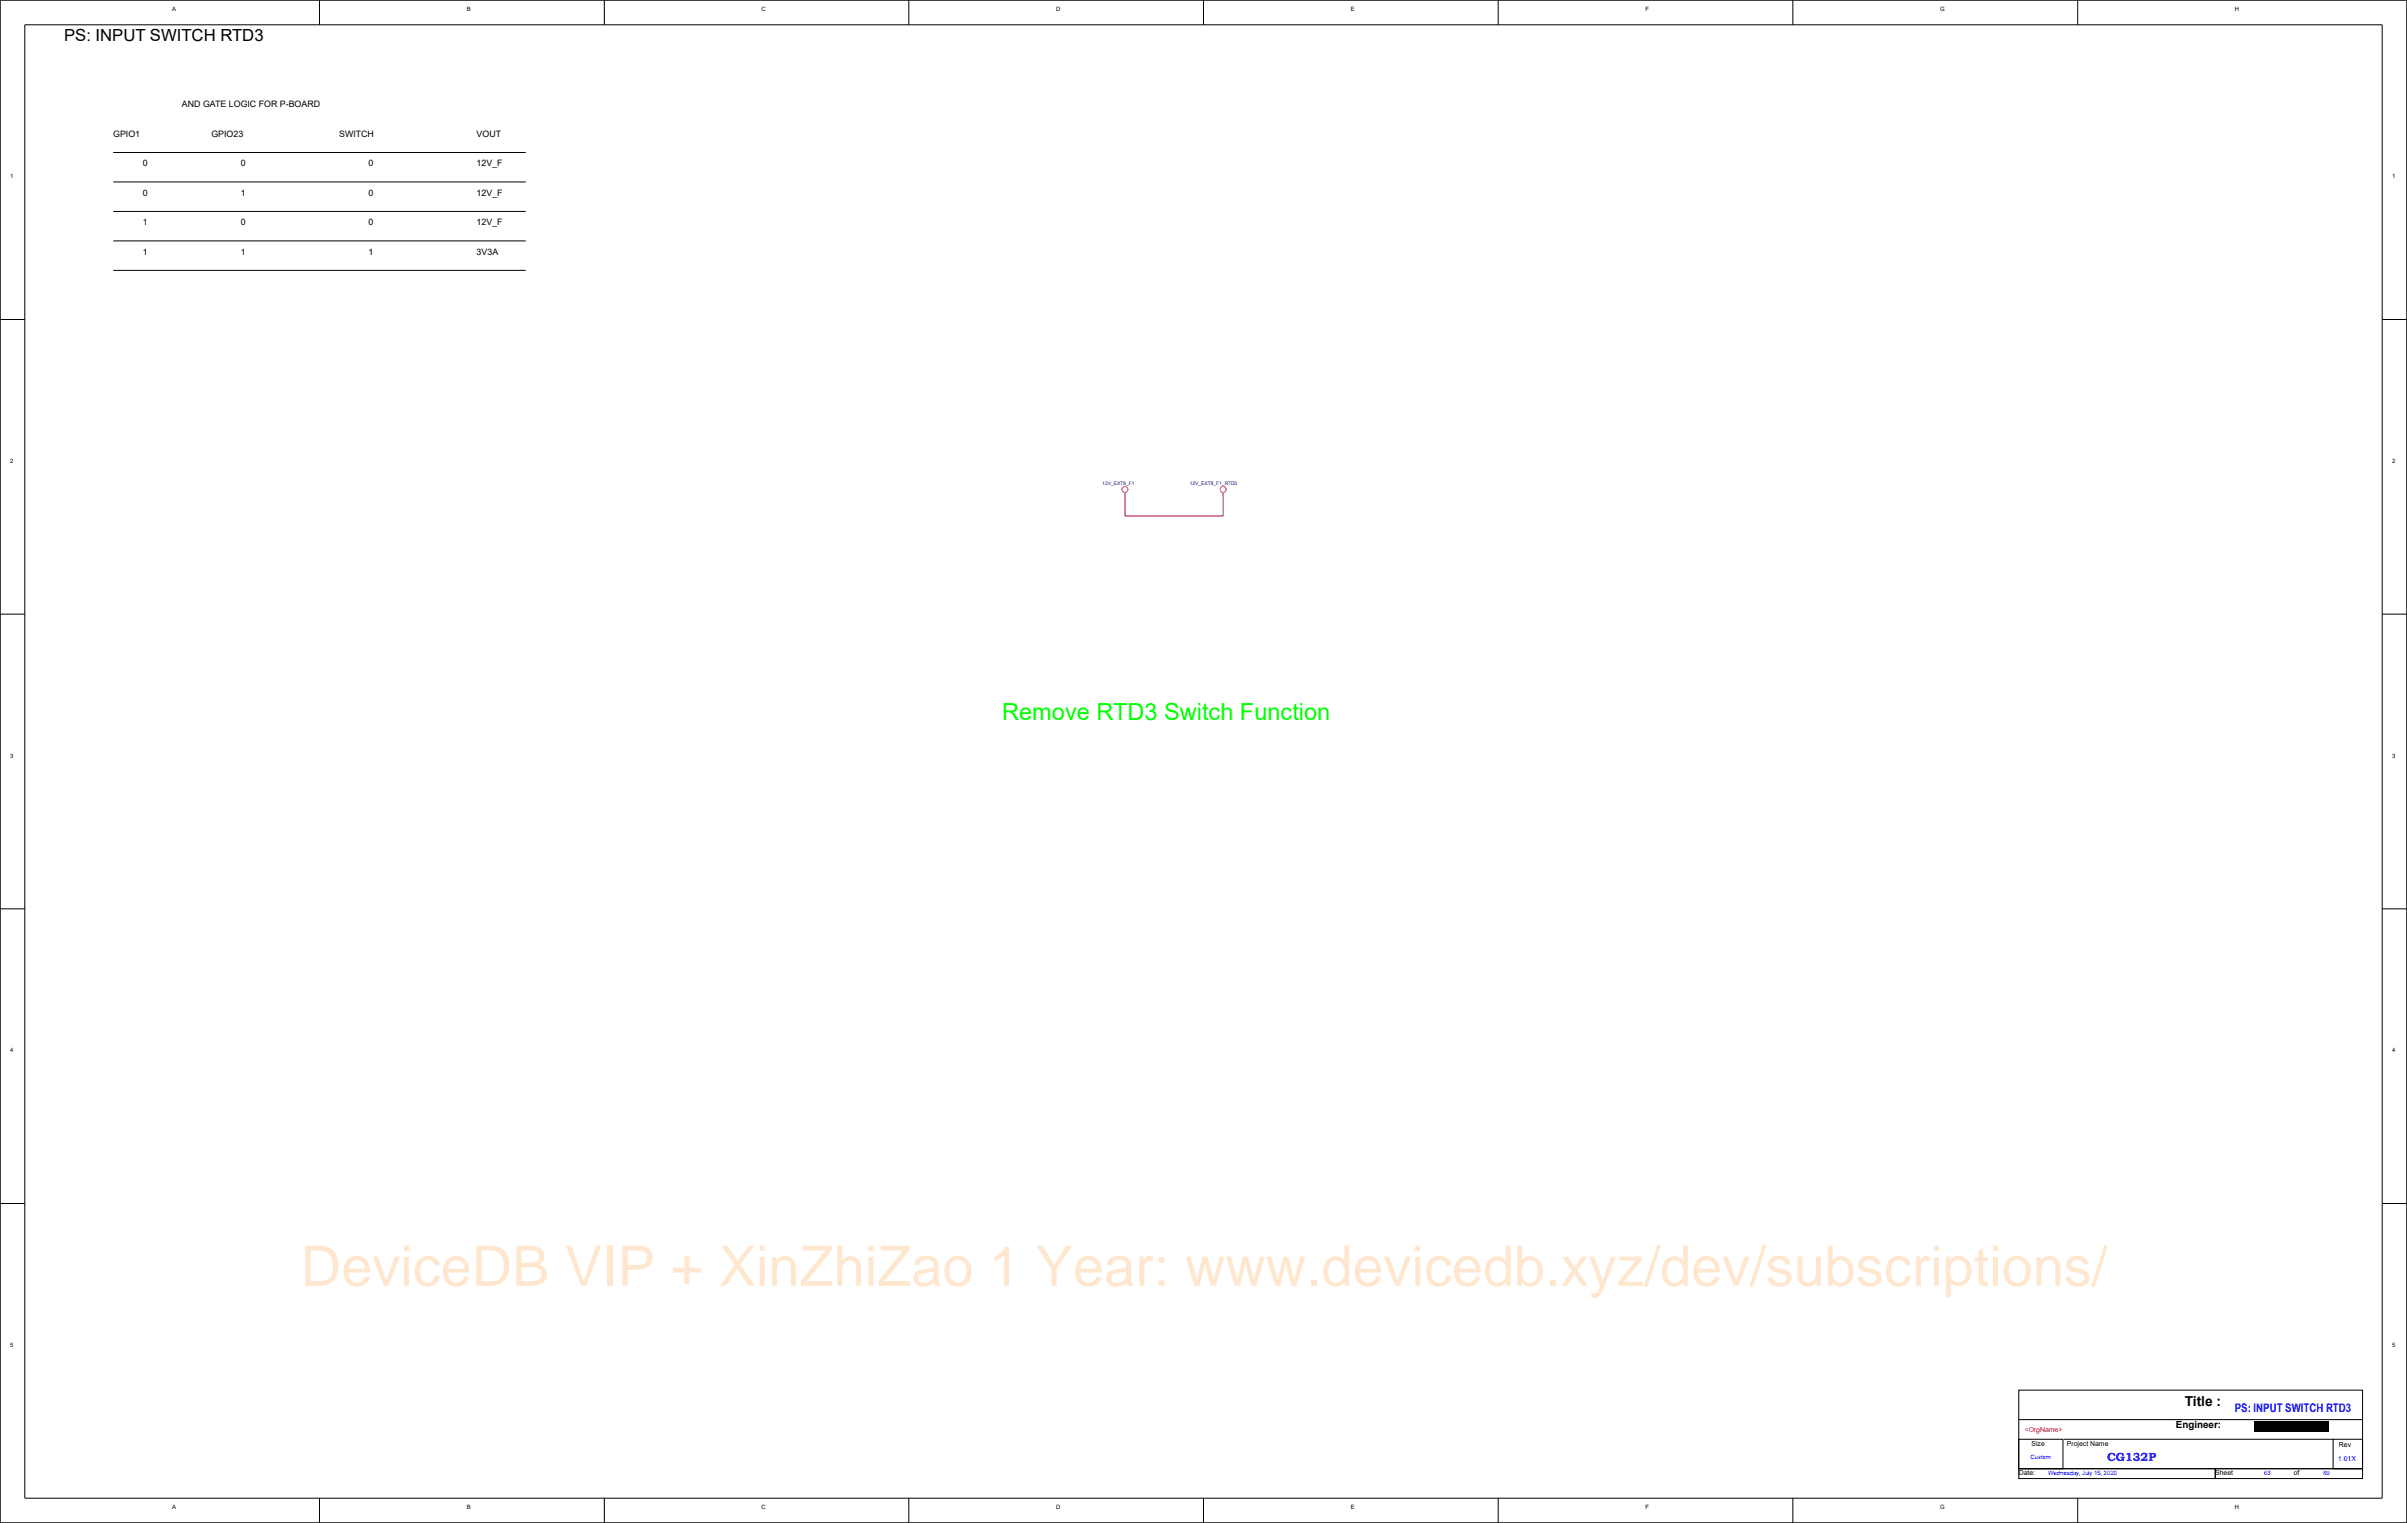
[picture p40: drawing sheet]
<svg xmlns="http://www.w3.org/2000/svg" width="271mm" height="172mm" viewBox="0 0 271 172" stroke-linecap="round" stroke-linejoin="round" font-family="sans-serif">
<defs><g id="words">
<text font-size="6.3" fill="#ff8000" x="33.9" y="145">DeviceDB VIP + XinZhiZao 1 Year: www.devicedb.xyz/dev/subscriptions/</text>
<text font-size="2.7" fill="#0f0" x="113" y="81.2">Remove RTD3 Switch Function</text>
<text font-size="1.9" x="7.2" y="4.7">PS: INPUT SWITCH RTD3</text>
<text font-size="1.6" x="246.3" y="158.5">Title :</text>
<g font-size="1.3" fill="#00f">
<text x="251.9" y="159.1">PS: INPUT SWITCH RTD3</text>
<text x="237.5" y="164.7">CG132P</text>
</g>
<text font-size="1.1" x="245.3" y="161">Engineer:</text>
<g font-size="1">
<text x="12.8" y="15.4">GPIO1</text>
<text x="20.5" y="12.1">AND GATE LOGIC FOR P-BOARD</text>
<text x="23.8" y="15.4">GPIO23</text>
<text x="38.2" y="15.4">SWITCH</text>
<text x="53.7" y="15.4">VOUT</text>
<text x="16.1" y="18.7">0</text>
<text x="16.1" y="22.1">0</text>
<text x="27.2" y="18.7">0</text>
<text x="27.2" y="22.1">1</text>
<text x="41.6" y="22.1">0</text>
<text x="41.6" y="18.7">0</text>
<text x="53.7" y="22.1">12V_F</text>
<text x="53.7" y="18.7">12V_F</text>
<text x="16.1" y="28.7">1</text>
<text x="16.1" y="25.4">1</text>
<text x="27.2" y="28.7">1</text>
<text x="27.2" y="25.4">0</text>
<text x="41.6" y="25.4">0</text>
<text x="41.6" y="28.7">1</text>
<text x="53.7" y="25.4">12V_F</text>
<text x="53.7" y="28.7">3V3A</text>
</g>
<text font-size=".8" fill="#f00" x="228.2" y="161.5">&lt;OrgName&gt;</text>
<g font-size=".8">
<text x="227.6" y="166.3">Date:</text>
<text x="229" y="163">Size</text>
<text x="233" y="163">Project Name</text>
<text x="249.7" y="166.3">Sheet</text>
<text x="258.6" y="166.3">of</text>
<text x="263.7" y="163.1">Rev</text>
</g>
<text font-size=".8" fill="#00f" x="263.6" y="164.7">1.01X</text>
<g font-size=".7">
<text x="19.4" y="1.2">A</text>
<text x="52.6" y="1.2">B</text>
<text x="85.8" y="1.2">C</text>
<text x="119.1" y="1.2">D</text>
<text x="152.3" y="1.2">E</text>
<text x="185.5" y="1.2">F</text>
<text x="218.7" y="1.2">G</text>
<text x="251.9" y="1.2">H</text>
<text x="1.1" y="20.1">1</text>
<text x="269.7" y="20.1">1</text>
<text x="1.1" y="52.2">2</text>
<text x="269.7" y="52.2">2</text>
<text x="1.1" y="85.4">3</text>
<text x="269.7" y="85.4">3</text>
<text x="1.1" y="118.6">4</text>
<text x="269.7" y="118.6">4</text>
<text x="1.1" y="151.8">5</text>
<text x="269.7" y="151.8">5</text>
<text x="19.4" y="170.1">A</text>
<text x="52.6" y="170.1">B</text>
<text x="85.8" y="170.1">C</text>
<text x="119.1" y="170.1">D</text>
<text x="152.3" y="170.1">E</text>
<text x="185.5" y="170.1">F</text>
<text x="218.7" y="170.1">G</text>
<text x="251.9" y="170.1">H</text>
</g>
<g font-size=".7" fill="#00f">
<text x="228.9" y="164.5">Custom</text>
<text x="230.9" y="166.2">Wednesday, July 15, 2020</text>
<text x="255.3" y="166.2">63</text>
<text x="261.9" y="166.2">80</text>
</g>
<g font-size=".6" fill="#0000a0">
<text x="124.3" y="54.6">12V_EXT8_F1</text>
<text x="134.1" y="54.6">12V_EXT8_F1_RTD3</text>
</g>
</g></defs>
<g fill="none" stroke="#f00" stroke-width=".11">
<path d="M126.8 55.5v.4M137.9 55.5v.4"/>
<circle cx="126.8" cy="55.2" r=".33"/>
<circle cx="137.9" cy="55.2" r=".33"/>
</g>
<g fill="none" stroke="#000" stroke-width=".11">
<path d="M0 0h271.3v171.7h-271.3zM2.8 2.8h265.7v166.1h-265.7zM12.8 17.2h46.5M36 0v2.8M68.1 0v2.8M102.5 0v2.8M135.7 0v2.8M168.9 0v2.8M202.1 0v2.8M234.2 0v2.8M0 36h2.8M12.8 30.5h46.5"/>
<path d="M12.8 20.5h46.5M12.8 27.2h46.5M12.8 23.8h46.5M268.5 36h2.8M0 69.2h2.8M268.5 69.2h2.8M0 102.5h2.8M268.5 102.5h2.8M0 135.7h2.8M268.5 135.7h2.8M227.6 156.7h38.7v8.9h-38.7zM36 168.9v2.8"/>
<path d="M68.1 168.9v2.8M102.5 168.9v2.8M135.7 168.9v2.8M168.9 168.9v2.8M202.1 168.9v2.8M227.6 162.2h5v3.4h-5zM227.6 165.6h22.1v1.1h-22.1zM227.6 160h38.7M232.7 162.2h30.3M234.2 168.9v2.8M249.7 165.6h16.6v1.1h-16.6zM263 162.2h3.3v3.4h-3.3z"/>
</g>
<path d="M126.8 55.9v2.3h11.1v-2.3" fill="none" stroke="#800040" stroke-width=".11"/>
<path d="M254.2 160.1h8.4v1.3h-8.4z" fill="#000"/>
<use href="#words"/>
</svg>
